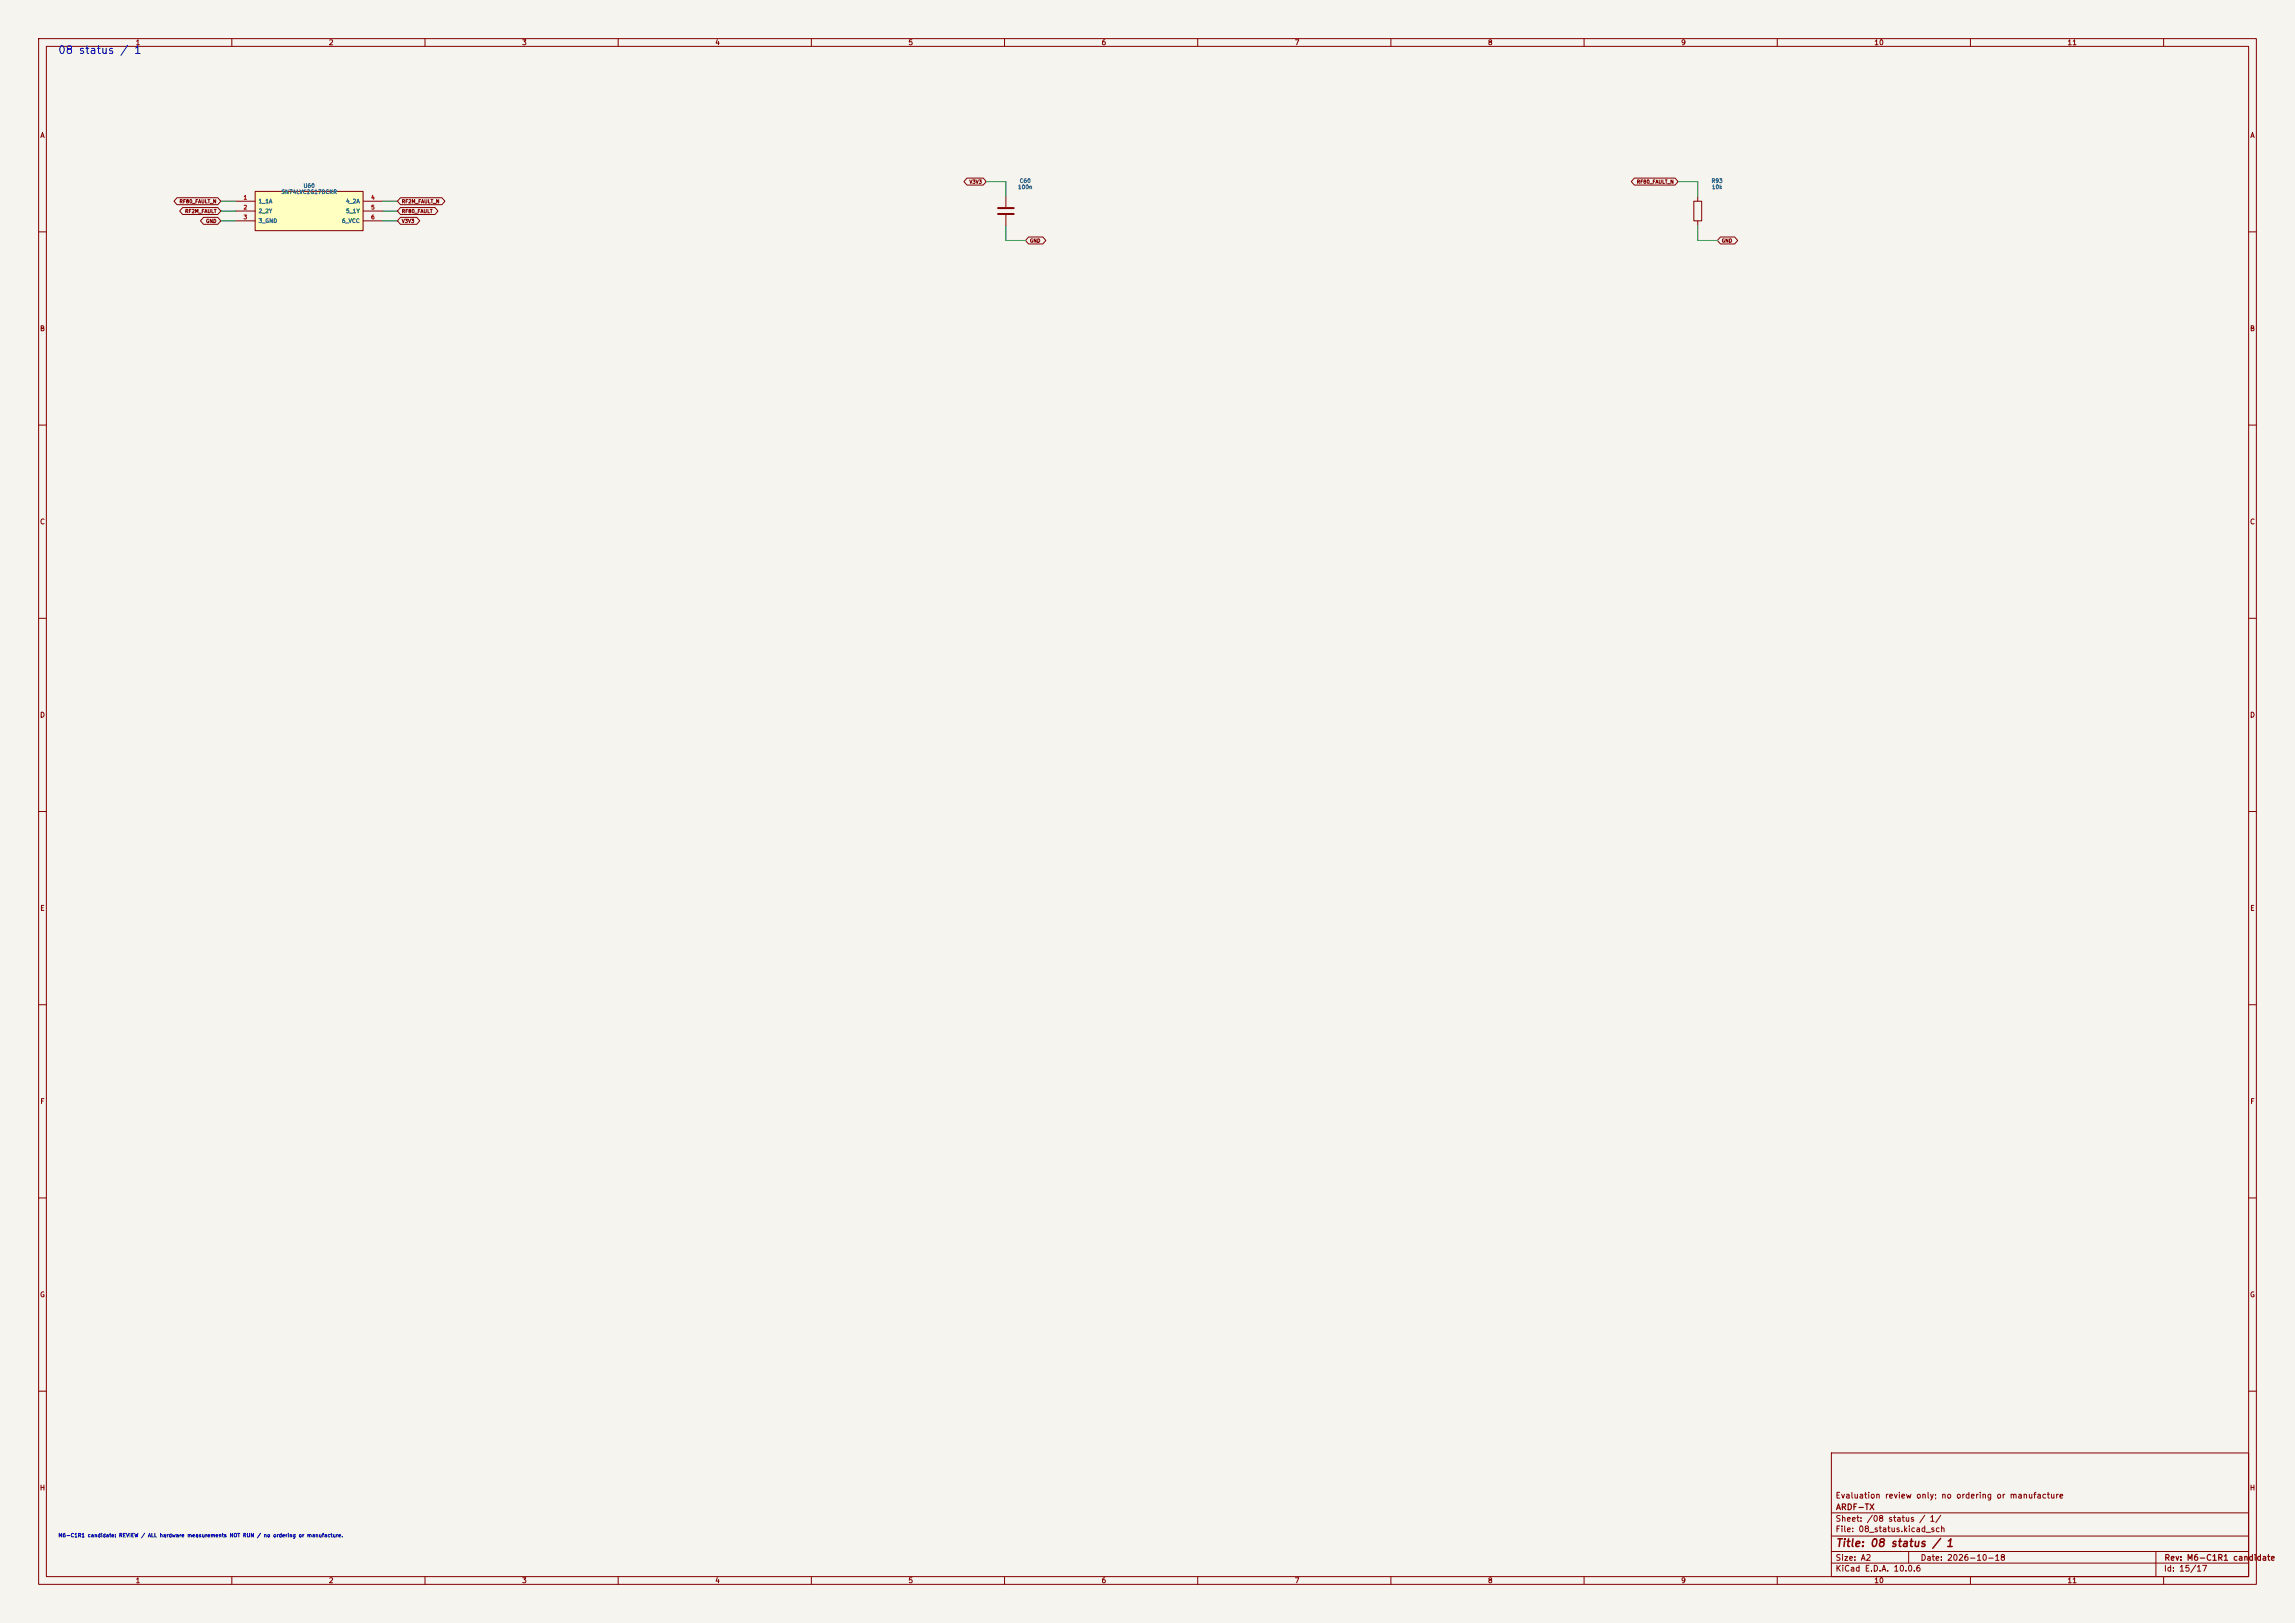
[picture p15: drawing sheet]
<svg xmlns="http://www.w3.org/2000/svg" width="594mm" height="420mm" viewBox="0 0 594 420" stroke-linecap="round" stroke-linejoin="round" font-family="sans-serif">
<defs><g id="words">
<text font-size="2" fill="#0000c2" x="14.9" y="14.4">08 status / 1</text>
<text font-size="2" fill="#840000" x="475" y="400.8">Title: 08 status / 1</text>
<g font-size="1.5" fill="#840000">
<text x="475" y="388.1">Evaluation review only; no ordering or manufacture</text>
<text x="475" y="394.1">Sheet: /08 status / 1/</text>
<text x="475.1" y="391.1">ARDF-TX</text>
<text x="475" y="396.8">File: 08_status.kicad_sch</text>
<text x="475" y="407">KiCad E.D.A. 10.0.6</text>
<text x="475" y="404.2">Size: A2</text>
<text x="497" y="404.2">Date: 2026-10-18</text>
<text x="560" y="407">Id: 15/17</text>
<text x="560.1" y="404.2">Rev: M6-C1R1 candidate</text>
</g>
<g font-size="1.3" fill="#840000">
<text x="35" y="12">1</text>
<text x="85" y="12">2</text>
<text x="135" y="12">3</text>
<text x="185" y="12">4</text>
<text x="235" y="12">5</text>
<text x="285" y="12">6</text>
<text x="335" y="12">7</text>
<text x="385" y="12">8</text>
<text x="435" y="12">9</text>
<text x="485" y="12">10</text>
<text x="535" y="12">11</text>
<text x="10.3" y="36">A</text>
<text x="582.3" y="36">A</text>
<text x="10.2" y="86">B</text>
<text x="582.2" y="86">B</text>
<text x="10.2" y="136">C</text>
<text x="582.2" y="136">C</text>
<text x="10.2" y="186">D</text>
<text x="582.2" y="186">D</text>
<text x="10.3" y="236">E</text>
<text x="582.3" y="236">E</text>
<text x="10.3" y="286">F</text>
<text x="582.3" y="286">F</text>
<text x="10.2" y="336">G</text>
<text x="582.2" y="336">G</text>
<text x="10.2" y="386">H</text>
<text x="582.2" y="386">H</text>
<text x="35" y="410">1</text>
<text x="85" y="410">2</text>
<text x="135" y="410">3</text>
<text x="185" y="410">4</text>
<text x="235" y="410">5</text>
<text x="285" y="410">6</text>
<text x="335" y="410">7</text>
<text x="385" y="410">8</text>
<text x="435" y="410">9</text>
<text x="485" y="410">10</text>
<text x="535" y="410">11</text>
</g>
<g font-size="1" fill="#006464">
<text x="263.8" y="47.6">C60</text>
<text x="442.9" y="47.6">R93</text>
<text x="66.8" y="52.8">1_1A</text>
<text x="72.7" y="50.4">SN74LVC2G17DCKR</text>
<text x="78.4" y="48.8">U60</text>
<text x="89.4" y="52.8">4_2A</text>
<text x="263.4" y="49.2">100n</text>
<text x="443" y="49.2">10k</text>
<text x="66.8" y="55.4">2_2Y</text>
<text x="66.8" y="57.9">3_GND</text>
<text x="88.4" y="57.9">6_VCC</text>
<text x="89.4" y="55.4">5_1Y</text>
</g>
<g font-size="1" fill="#a90000">
<text x="62.9" y="51.9">1</text>
<text x="95.9" y="51.9">4</text>
<text x="62.9" y="54.4">2</text>
<text x="62.9" y="57">3</text>
<text x="95.9" y="54.4">5</text>
<text x="95.9" y="57">6</text>
</g>
<text font-size="1" fill="#0000c2" x="15" y="398">M6-C1R1 candidate: REVIEW / ALL hardware measurements NOT RUN / no ordering or manufacture.</text>
<g font-size=".9" fill="#840000">
<text x="250.8" y="47.7">V3V3</text>
<text x="423.5" y="47.7">RF80_FAULT_N</text>
<text x="46.3" y="52.8">RF80_FAULT_N</text>
<text x="103.9" y="52.8">RF2M_FAULT_N</text>
<text x="47.8" y="55.4">RF2M_FAULT</text>
<text x="53.2" y="57.9">GND</text>
<text x="103.9" y="57.9">V3V3</text>
<text x="103.9" y="55.4">RF80_FAULT</text>
<text x="266.5" y="63">GND</text>
<text x="445.5" y="63">GND</text>
</g>
</g></defs>
<path d="M0 0h594v420h-594z" fill="#f5f4ef" stroke="#f5f4ef" stroke-width=".26"/>
<g fill="none" stroke="#840000" stroke-width=".26">
<path d="M10 10h574v400h-574zM12 12h570v396h-570zM60 10v2M110 10v2M160 10v2M210 10v2M260 10v2M310 10v2M360 10v2M410 10v2M460 10v2M510 10v2"/>
<path d="M560 10v2M260.3 50.8v2.8M260.3 55.6v2.8M438.4 52.1h2v5.1h-2zM439.4 50.8v1.3M439.4 57.2v1.2M10 60h2M582 60h2M10 110h2M582 110h2M10 160h2M582 160h2"/>
<path d="M10 210h2M582 210h2M10 260h2M582 260h2M10 310h2M582 310h2M10 360h2M474 376h108v32h-108zM582 360h2M474 397.5h108M474 391.5h108M60 408v2"/>
<path d="M110 408v2M160 408v2M210 408v2M260 408v2M310 408v2M360 408v2M410 408v2M460 408v2M474 404.5h108M474 401.5h108M494 401.5v3M510 408v2"/>
<path d="M558 401.5v6.5M560 408v2"/>
</g>
<path d="M258.3 53.8h4.1M258.3 55.4h4.1" fill="none" stroke="#840000" stroke-width=".51"/>
<path d="M66 49.5h28v10.2h-28z" fill="#ffffc2"/>
<g fill="none" stroke="#840000" stroke-width=".26">
<path d="M45.8 51.2h10.6l.7 .9-.7 .9h-10.6l-.8-.9zM47.3 53.7h9.1l.7 .9-.7 .9h-9.1l-.8-.9zM52.7 56.2h3.7l.7 1-.7 .9h-3.7l-.8-.9zM61 52.1h5M61 54.6h5M61 57.2h5M66 49.5h28v10.2h-28zM94 52.1h5.1M94 54.6h5.1M94 57.2h5.1M103.7 51.2h10.7l.8 .9-.8 .9h-10.7l-.8-.9zM103.7 56.2h4.2l.7 1-.7 .9h-4.2l-.8-.9z"/>
<path d="M103.7 53.7h8.9l.8 .9-.8 .9h-8.9l-.8-.9zM250.3 46.1h4.2l.8 .9-.8 .9h-4.2l-.8-.9zM423 46.1h10.6l.7 .9-.7 .9h-10.6l-.8-.9zM266.2 61.3h3.7l.8 .9-.8 .9h-3.7l-.8-.9zM445.3 61.3h3.7l.8 .9-.8 .9h-3.7l-.8-.9z"/>
</g>
<path d="M57.1 52.1h3.9M57.1 54.6h3.9M57.1 57.2h3.9M99.1 52.1h3.8M99.1 54.6h3.8M99.1 57.2h3.8M255.3 47h5v3.8M260.3 58.4v3.8h5.1M434.3 47h5.1v3.8M439.4 58.4v3.8h5.1" fill="none" stroke="#009600" stroke-width=".26"/>
<use href="#words"/>
</svg>
